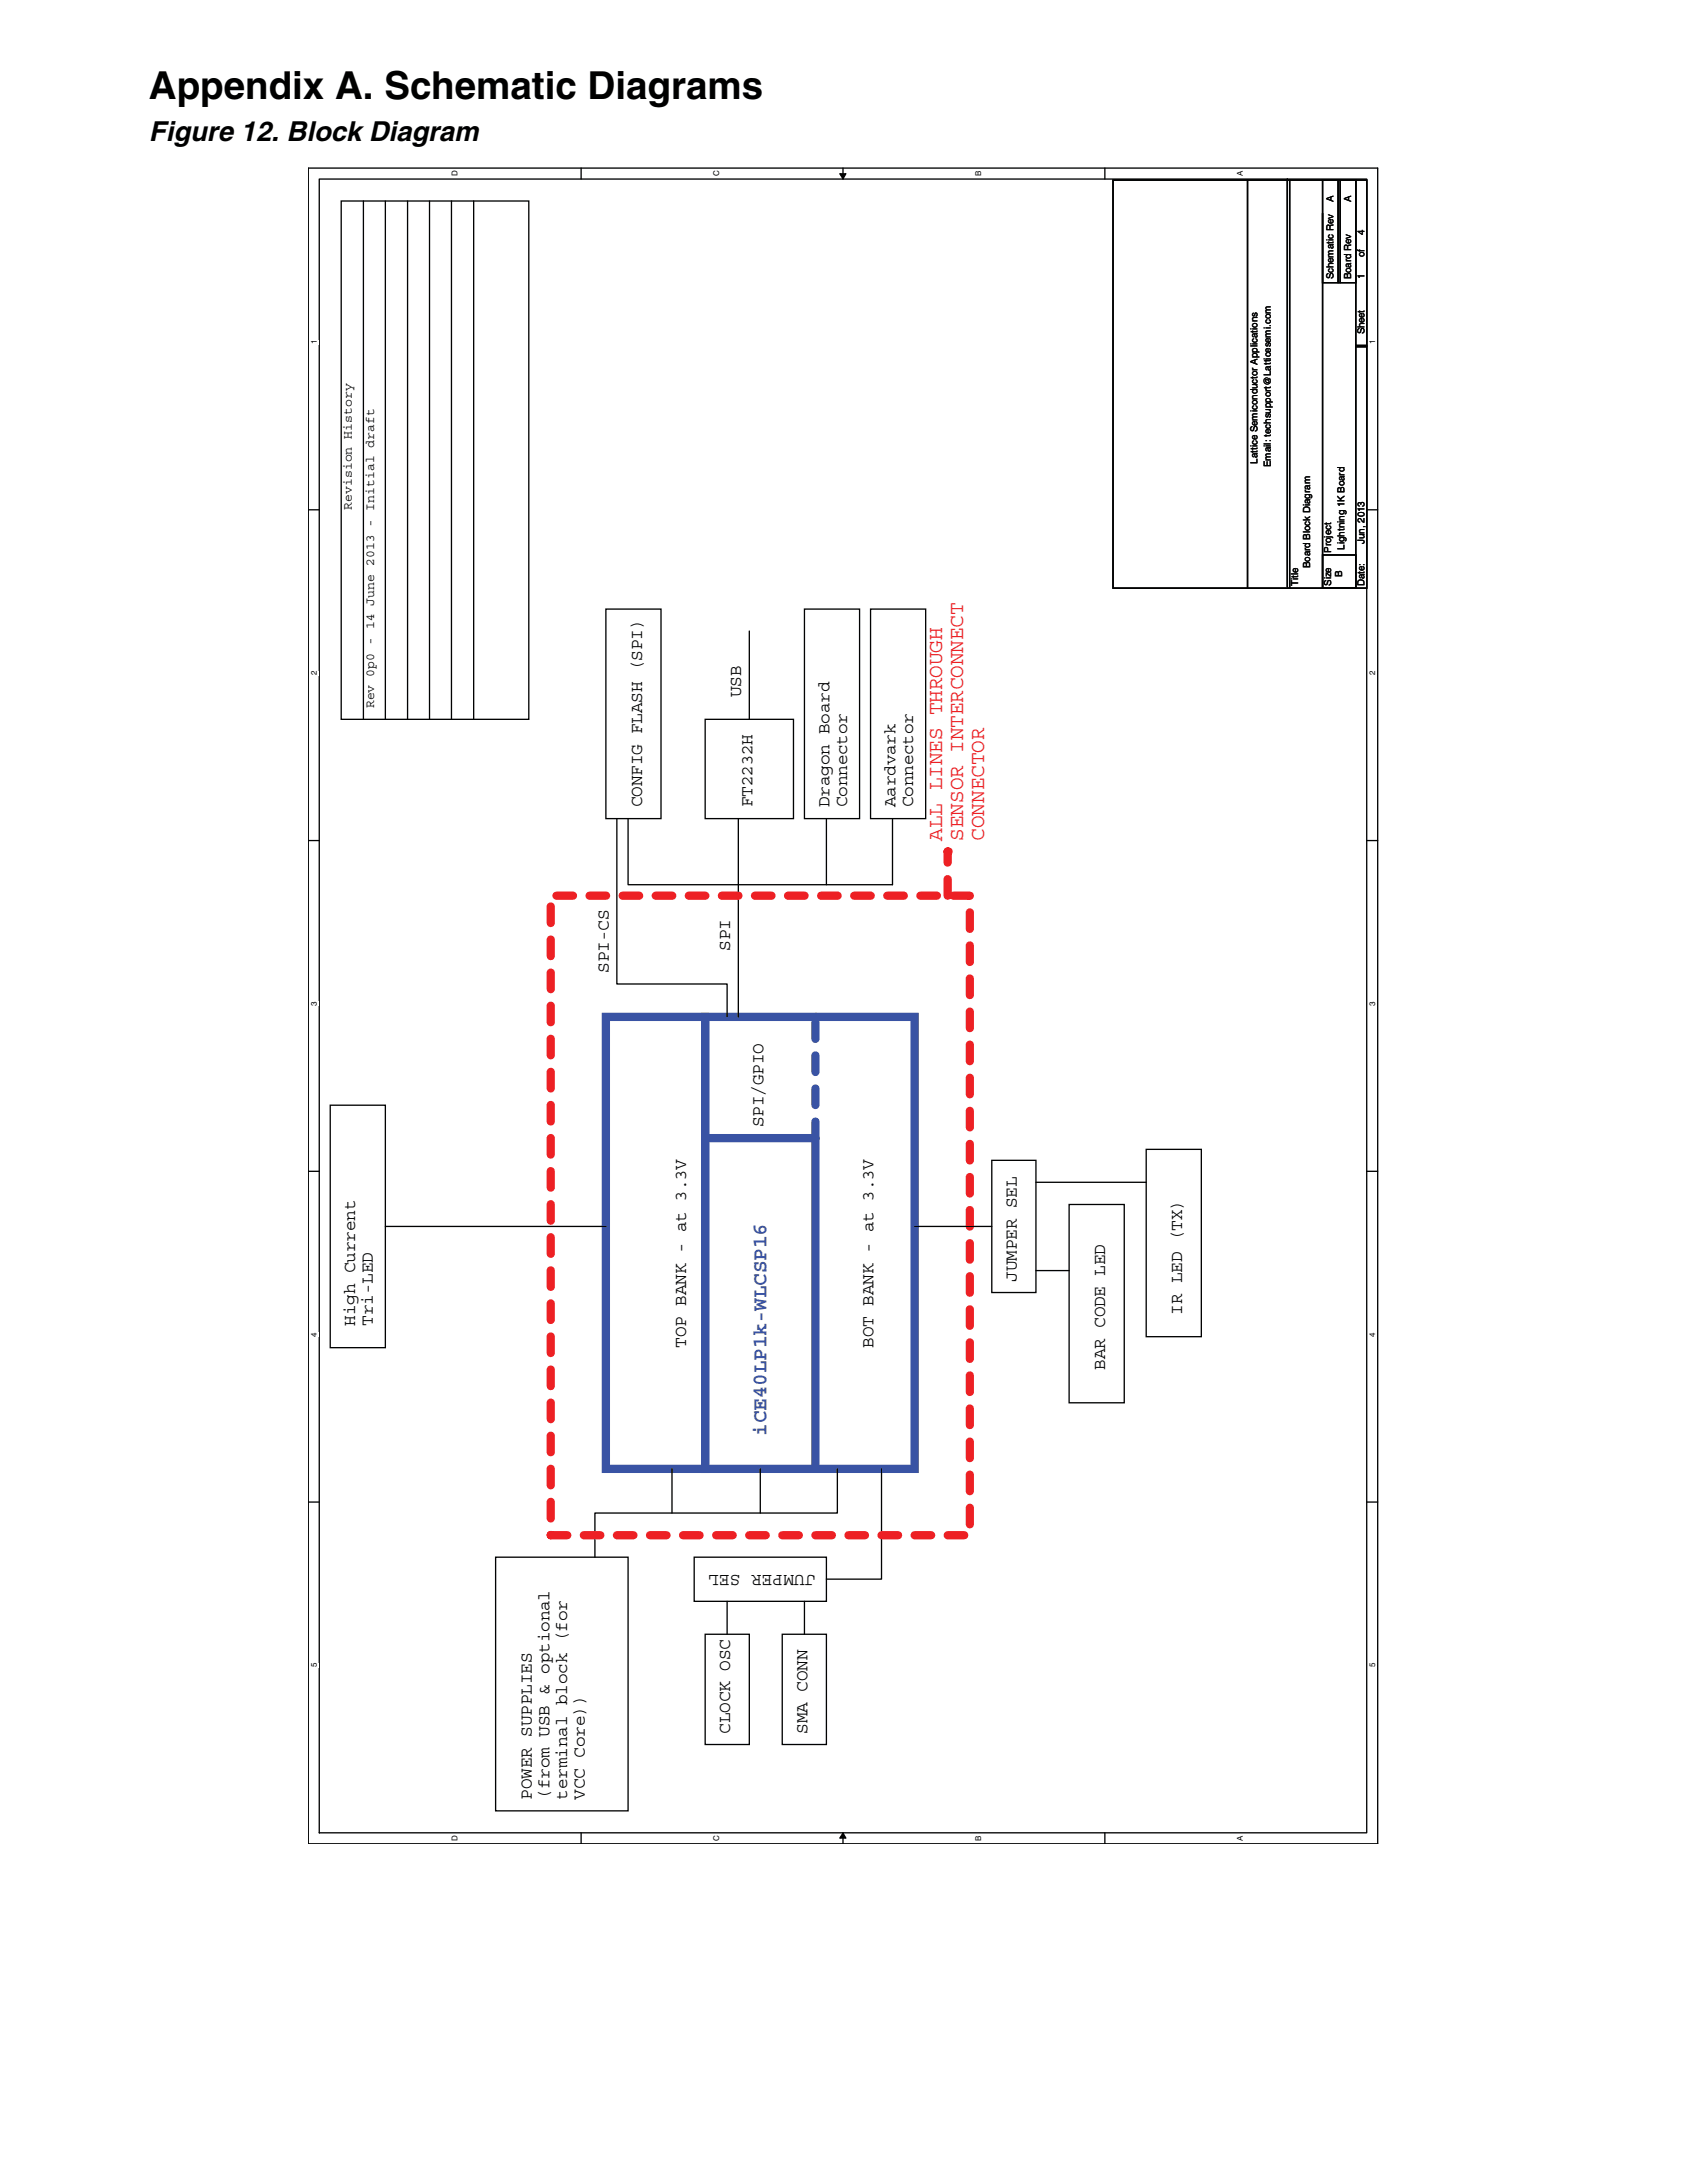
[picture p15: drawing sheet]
<svg xmlns="http://www.w3.org/2000/svg" width="216mm" height="279mm" viewBox="0 0 216 279" stroke-linecap="round" stroke-linejoin="round" font-family="sans-serif">
<defs><g id="words">
<text font-size="4.9" x="19" y="12.7">Appendix A. Schematic Diagrams</text>
<text font-size="3.5" x="19" y="18.1">Figure 12. Block Diagram</text>
<g font-size="2.7" fill="#ed2024">
<text x="120.6" y="107.6" transform="rotate(-90 120.6 107.6)">ALL LINES THROUGH</text>
<text x="123.3" y="107.6" transform="rotate(-90 123.3 107.6)">SENSOR INTERCONNECT</text>
<text x="125.9" y="107.6" transform="rotate(-90 125.9 107.6)">CONNECTOR</text>
</g>
<text font-size="2.7" fill="#3953a4" x="98.1" y="183.8" transform="rotate(-90 98.1 183.8)">iCE40LP1k-WLCSP16</text>
<g font-size="2.3" fill="#010202">
<text x="94.9" y="89.2" transform="rotate(-90 94.9 89.2)">USB</text>
<text x="82.2" y="103.3" transform="rotate(-90 82.2 103.3)">CONFIG FLASH (SPI)</text>
<text x="96.3" y="103.3" transform="rotate(-90 96.3 103.3)">FT2232H</text>
<text x="106.2" y="103.3" transform="rotate(-90 106.2 103.3)">Dragon Board</text>
<text x="108.4" y="103.3" transform="rotate(-90 108.4 103.3)">Connector</text>
<text x="114.6" y="103.3" transform="rotate(-90 114.6 103.3)">Aardvark</text>
<text x="116.9" y="103.3" transform="rotate(-90 116.9 103.3)">Connector</text>
<text x="77.9" y="124.5" transform="rotate(-90 77.9 124.5)">SPI-CS</text>
<text x="93.4" y="121.7" transform="rotate(-90 93.4 121.7)">SPI</text>
<text x="97.7" y="144.3" transform="rotate(-90 97.7 144.3)">SPI/GPIO</text>
<text x="130.1" y="164" transform="rotate(-90 130.1 164)">JUMPER SEL</text>
<text x="45.5" y="169.7" transform="rotate(-90 45.5 169.7)">High Current</text>
<text x="47.7" y="169.7" transform="rotate(-90 47.7 169.7)">Tri-LED</text>
<text x="87.8" y="172.5" transform="rotate(-90 87.8 172.5)">TOP BANK - at 3.3V</text>
<text x="111.8" y="172.5" transform="rotate(-90 111.8 172.5)">BOT BANK - at 3.3V</text>
<text x="151.3" y="168.3" transform="rotate(-90 151.3 168.3)">IR LED (TX)</text>
<text x="141.4" y="175.3" transform="rotate(-90 141.4 175.3)">BAR CODE LED</text>
<text x="104.4" y="201.6" transform="rotate(-180 104.4 201.6)">JUMPER SEL</text>
<text x="93.4" y="221.9" transform="rotate(-90 93.4 221.9)">CLOCK OSC</text>
<text x="103.3" y="221.9" transform="rotate(-90 103.3 221.9)">SMA CONN</text>
<text x="68.1" y="230.3" transform="rotate(-90 68.1 230.3)">POWER SUPPLIES</text>
<text x="70.3" y="230.3" transform="rotate(-90 70.3 230.3)">(from USB &amp; optional</text>
<text x="72.6" y="230.3" transform="rotate(-90 72.6 230.3)">terminal block (for</text>
<text x="74.8" y="230.3" transform="rotate(-90 74.8 230.3)">VCC Core))</text>
</g>
<g font-size="1.7" fill="#010202">
<text x="45" y="65.3" transform="rotate(-90 45 65.3)">Revision History</text>
<text x="47.9" y="90.7" transform="rotate(-90 47.9 90.7)">Rev 0p0 - 14 June 2013 - Initial draft</text>
</g>
<g font-size="1.2" fill="#010202">
<text x="170.7" y="25.9" transform="rotate(-90 170.7 25.9)">A</text>
<text x="172.9" y="25.9" transform="rotate(-90 172.9 25.9)">A</text>
<text x="170.7" y="35.8" transform="rotate(-90 170.7 35.8)">Schematic Rev</text>
<text x="172.9" y="35.8" transform="rotate(-90 172.9 35.8)">Board Rev</text>
<text x="174.6" y="35.8" transform="rotate(-90 174.6 35.8)">1</text>
<text x="174.6" y="32.9" transform="rotate(-90 174.6 32.9)">of</text>
<text x="174.6" y="30.1" transform="rotate(-90 174.6 30.1)">4</text>
<text x="174.6" y="42.8" transform="rotate(-90 174.6 42.8)">Sheet</text>
<text x="160.9" y="59.3" transform="rotate(-90 160.9 59.3)">Lattice Semiconductor Applications</text>
<text x="162.6" y="59.8" transform="rotate(-90 162.6 59.8)">Email: techsupport@Latticesemi.com</text>
<text x="170.4" y="70.7" transform="rotate(-90 170.4 70.7)">Project</text>
<text x="172.1" y="70.3" transform="rotate(-90 172.1 70.3)">Lightning 1K Board</text>
<text x="174.6" y="69.6" transform="rotate(-90 174.6 69.6)">Jun, 2013</text>
<text x="166.2" y="75" transform="rotate(-90 166.2 75)">Title</text>
<text x="167.7" y="72.7" transform="rotate(-90 167.7 72.7)">Board Block Diagram</text>
<text x="170.4" y="75" transform="rotate(-90 170.4 75)">Size</text>
<text x="171.8" y="73.9" transform="rotate(-90 171.8 73.9)">B</text>
<text x="174.6" y="75" transform="rotate(-90 174.6 75)">Date:</text>
</g>
<g font-size="1" fill="#010202">
<text x="58.5" y="22.6" transform="rotate(-90 58.5 22.6)">D</text>
<text x="92" y="22.6" transform="rotate(-90 92 22.6)">C</text>
<text x="125.6" y="22.6" transform="rotate(-90 125.6 22.6)">B</text>
<text x="159.1" y="22.6" transform="rotate(-90 159.1 22.6)">A</text>
<text x="40.5" y="44.1" transform="rotate(-90 40.5 44.1)">1</text>
<text x="176" y="44.1" transform="rotate(-90 176 44.1)">1</text>
<text x="40.5" y="86.4" transform="rotate(-90 40.5 86.4)">2</text>
<text x="176" y="86.4" transform="rotate(-90 176 86.4)">2</text>
<text x="40.5" y="128.7" transform="rotate(-90 40.5 128.7)">3</text>
<text x="176" y="128.7" transform="rotate(-90 176 128.7)">3</text>
<text x="40.5" y="171.1" transform="rotate(-90 40.5 171.1)">4</text>
<text x="176" y="171.1" transform="rotate(-90 176 171.1)">4</text>
<text x="40.5" y="213.4" transform="rotate(-90 40.5 213.4)">5</text>
<text x="176" y="213.4" transform="rotate(-90 176 213.4)">5</text>
<text x="58.5" y="235.6" transform="rotate(-90 58.5 235.6)">D</text>
<text x="92" y="235.6" transform="rotate(-90 92 235.6)">C</text>
<text x="125.6" y="235.6" transform="rotate(-90 125.6 235.6)">B</text>
<text x="159.1" y="235.6" transform="rotate(-90 159.1 235.6)">A</text>
</g>
</g></defs>
<path d="M39.5 21.5h136.8v214.5h-136.8zM40.9 22.9h134v211.7h-134z" fill="none" stroke="#010202" stroke-width=".17"/>
<g fill="#fff">
<path d="M39.6 212.9h1.2v.5h-1.2z"/>
<path d="M175.1 212.9h1.1v.5h-1.1z"/>
</g>
<path d="M39.5 192.2h1.4M174.9 192.2h1.4" fill="none" stroke="#010202" stroke-width=".17"/>
<g fill="#fff">
<path d="M39.6 170.5h1.2v.6h-1.2z"/>
<path d="M175.1 170.5h1.1v.6h-1.1z"/>
</g>
<path d="M39.5 149.9h1.4M174.9 149.9h1.4" fill="none" stroke="#010202" stroke-width=".17"/>
<g fill="#fff">
<path d="M39.6 128.2h1.2v.5h-1.2z"/>
<path d="M175.1 128.2h1.1v.5h-1.1z"/>
</g>
<path d="M39.5 107.6h1.4M174.9 107.6h1.4" fill="none" stroke="#010202" stroke-width=".17"/>
<g fill="#fff">
<path d="M39.6 85.9h1.2v.5h-1.2z"/>
<path d="M175.1 85.9h1.1v.5h-1.1z"/>
</g>
<path d="M39.5 65.2h1.4M174.9 65.2h1.4" fill="none" stroke="#010202" stroke-width=".17"/>
<g fill="#fff">
<path d="M39.6 43.5h1.2v.6h-1.2z"/>
<path d="M175.1 43.5h1.1v.6h-1.1z"/>
<path d="M57.6 234.9h1.2v.7h-1.2z"/>
<path d="M57.6 21.8h1.2v.8h-1.2z"/>
<path d="M91.1 234.9h1.2v.7h-1.2z"/>
<path d="M91.1 21.8h1.2v.8h-1.2z"/>
</g>
<path d="M74.4 21.5v1.4M74.4 234.6v1.4" fill="none" stroke="#010202" stroke-width=".17"/>
<g fill="#fff">
<path d="M124.6 235h1.2v.6h-1.2z"/>
<path d="M124.6 21.9h1.2v.7h-1.2z"/>
</g>
<path d="M107.9 21.5v1.4M107.9 234.6v1.4" fill="none" stroke="#010202" stroke-width=".17"/>
<path d="M107.9 234.6l.4 .7h-.8z" fill="#010202"/>
<path d="M107.9 234.6l.4 .7h-.8z" fill="none" stroke="#010202" stroke-width=".13"/>
<path d="M107.5 22.2h.8l-.4 .7z" fill="#010202"/>
<path d="M107.5 22.2h.8l-.4 .7z" fill="none" stroke="#010202" stroke-width=".13"/>
<g fill="#fff">
<path d="M158.2 235h1.1v.6h-1.1z"/>
<path d="M158.2 21.9h1.1v.7h-1.1z"/>
</g>
<g fill="none" stroke="#010202" stroke-width=".17">
<path d="M43.7 25.7h24v66.4h-24zM46.5 25.7v66.4M49.3 25.7v66.4M52.2 25.7v66.4M55 25.7v66.4M57.8 25.7v66.4M60.6 25.7v66.4M141.4 21.5v1.4M142.4 23h32.5v52.3h-32.5zM159.7 23v52.3M164.8 22.9v52.2M165 23v52.3"/>
<path d="M169.3 27.3v48M169.3 23h4.2v13.2h-4.2zM171.3 23v13.2M171.5 23v13.2M173.5 23v52.3M173.5 44.2h1.4M173.5 44.4h1.4M77.5 78h7.1v26.8h-7.1zM103 78h7v26.8h-7zM111.4 78h7.1v26.8h-7.1zM169.3 71h4.2v4.3h-4.2zM90.2 92.1h11.3v12.7h-11.3z"/>
<path d="M95.9 80.8v11.3M78.9 104.8v21.1h14.2v4.3M80.4 104.8v8.4h33.8v-8.4M94.5 104.8v25.4M105.8 104.8v8.4M42.3 141.5h7v31h-7zM49.3 157h28.2M117.1 157h9.8M126.9 148.5h5.7v16.9h-5.7zM132.6 151.3h14.1M136.8 154.2h7.1v25.3h-7.1zM146.7 147.1h7v24h-7z"/>
<path d="M132.6 162.6h4.2M63.4 199.3h17v32.5h-17zM86 188v5.7M88.8 199.3h17v5.7h-17zM97.3 188v5.7M107.2 188v5.7h-31.1v5.6M112.8 188v14.1h-7M90.2 209.2h5.7v14.1h-5.7zM93.1 205v4.2M100.1 209.2h5.7v14.1h-5.7zM103 205v4.2M141.4 234.6v1.4"/>
</g>
<path d="M77.5 130.2h12.7v57.8h-12.7zM90.2 130.2h26.9v57.8h-26.9zM90.2 145.7h14.2v42.3" fill="none" stroke="#3953a4" stroke-width="1.1"/>
<path d="M70.5 114.6h53.6v81.9h-53.6zM121.3 114.6v-5.6M121.3 109h.1" fill="none" stroke="#ed2024" stroke-width="1.1" stroke-dasharray="2.1 2.1"/>
<path d="M104.4 130.2h.1M104.4 145.7v-15.5" fill="none" stroke="#3953a4" stroke-width="1.1" stroke-dasharray="2.1 2.1"/>
<use href="#words"/>
</svg>
